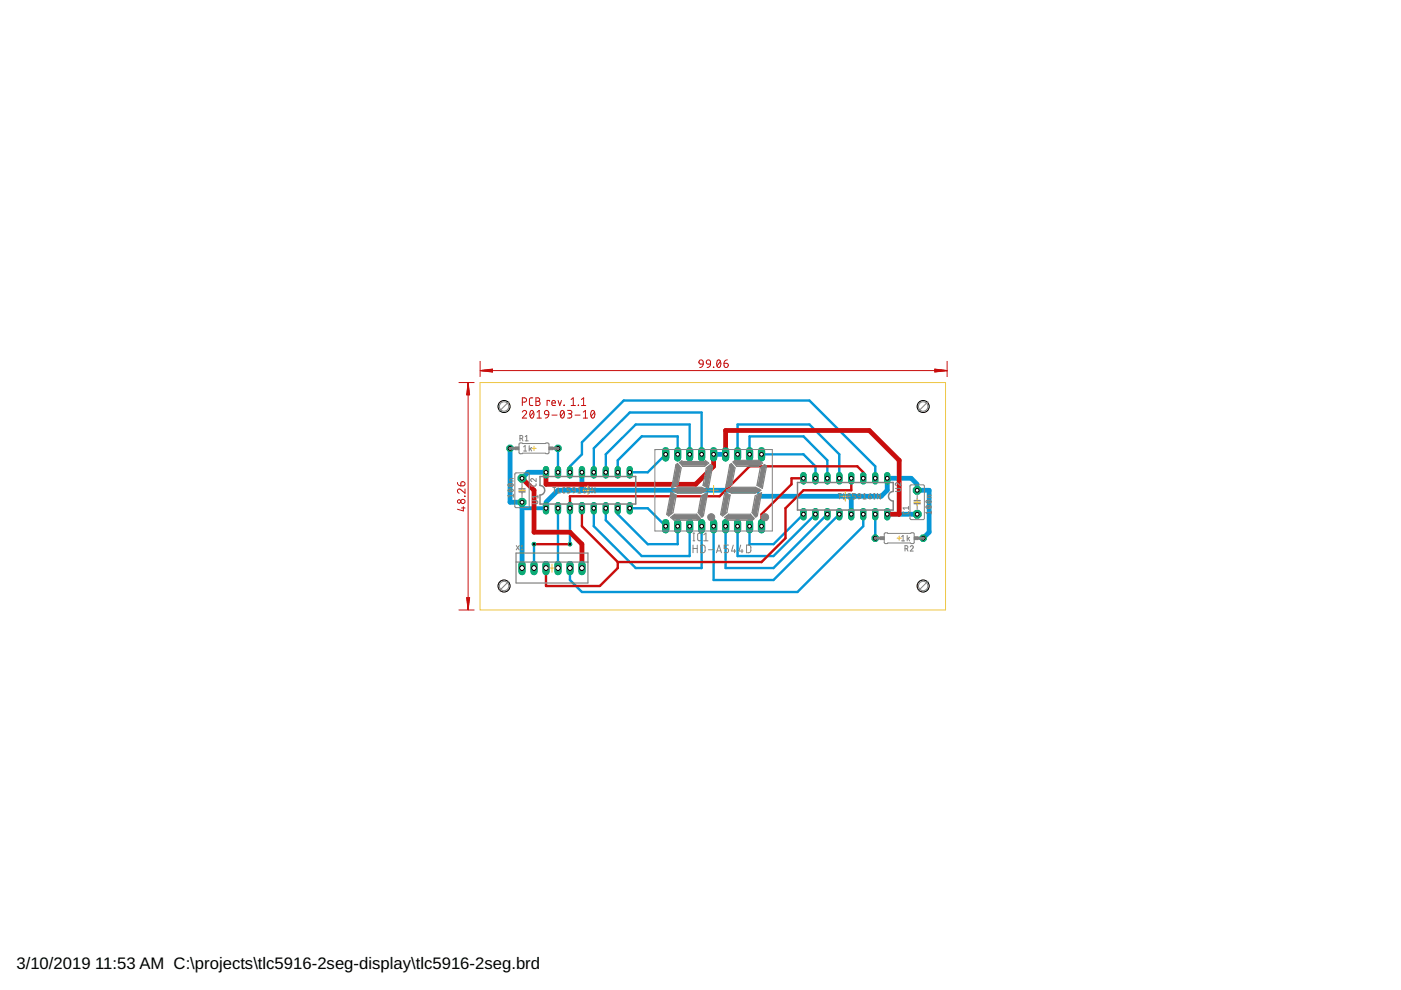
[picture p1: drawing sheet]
<svg xmlns="http://www.w3.org/2000/svg" width="297mm" height="210mm" viewBox="0 0 297 210" stroke-linecap="round" stroke-linejoin="round" font-family="sans-serif">
<defs><g id="words">
<g font-size="3.5">
<text x="3.5" y="205.4">3/10/2019</text>
<text x="20.2" y="205.4">11:53 AM C:\projects\tlc5916-2seg-display\tlc5916-2seg.brd</text>
</g>
</g></defs>
<path d="M108.1 95.1v11.4h2.6v13.9M151.3 96.3h2.5M115.8 100.1h-3.8l-1.3 1.3M123.4 100.1v3.8M160.2 103.9h-41.9l-2.5 2.6M180.5 105.2v3.8M188.1 109h6.4M194.5 103.9h2.5v8.9l-1.3 1.3M194.5 102.7l-1.3-1.3h-5.1v2.5l-1.3 1.3h-25.3" fill="none" stroke="#0696d7" stroke-width="1"/>
<path d="M110.7 107.8h5.1" fill="none" stroke="#0696d7" stroke-width=".83"/>
<g fill="none" stroke="#0696d7" stroke-width=".51">
<path d="M118.3 95.1v5M141.1 96.3l-3.8 3.8h-3.8M143.7 96.3v-3.8h-7.6l-5.1 5.1v2.5M146.2 96.3v-6.3h-11.4l-6.4 6.3v3.8M148.8 96.3v-8.8h-15.3l-7.6 7.6v5M156.4 96.3v-6.3h15.2l6.3 6.3v5.1M158.9 96.3v-3.8h11.4l5.1 5.1v3.8M161.5 96.3h8.8l2.6 2.6v2.5M113.2 115.4v5M115.8 106.5v1.3M118.3 107.8v12.6M120.8 100.1v-1.2l2.6-2.6v-2.5l8.8-8.9h39.4l14 14v2.5"/>
<path d="M120.8 107.8v7.6M125.9 107.8v3.8l8.9 8.8h14v-8.8M128.4 107.8v2.5l7.7 7.6h10.1v-6.3M131 107.8v1.2l6.3 6.4h6.4v-3.8M133.5 107.8h3.8l3.8 3.8M160.2 103.9l1.3 1.3M170.3 109l-6.3 6.4h-5.1v-3.8M172.9 109l-8.9 8.9h-7.6v-6.3M175.4 109l-11.4 11.4h-10.2v-8.8M177.9 109l-13.9 14h-12.7v-11.4M183 109v2.6l-13.9 13.9h-45.7l-2.6-2.5v-2.6M185.6 109v5.1"/>
<path d="M194.5 102.7v1.2"/>
</g>
<circle cx="194.5" cy="109" r=".87" fill="#0dab76" stroke="#0dab76" stroke-width=".21"/>
<circle cx="194.5" cy="109" r=".4" fill="#fff" stroke="#000" stroke-width=".21"/>
<circle cx="194.5" cy="103.9" r=".87" fill="#0dab76" stroke="#0dab76" stroke-width=".21"/>
<circle cx="194.5" cy="103.9" r=".4" fill="#fff" stroke="#000" stroke-width=".21"/>
<circle cx="110.7" cy="101.4" r=".87" fill="#0dab76" stroke="#0dab76" stroke-width=".21"/>
<circle cx="110.7" cy="101.4" r=".4" fill="#fff" stroke="#000" stroke-width=".21"/>
<circle cx="110.7" cy="106.5" r=".87" fill="#0dab76" stroke="#0dab76" stroke-width=".21"/>
<circle cx="110.7" cy="106.5" r=".4" fill="#fff" stroke="#000" stroke-width=".21"/>
<path d="M141.1 110.8v1.5" fill="none" stroke="#0dab76" stroke-width="1.5"/>
<circle cx="141.1" cy="111.6" r=".4" fill="#fff" stroke="#000" stroke-width=".21"/>
<path d="M143.7 110.8v1.5" fill="none" stroke="#0dab76" stroke-width="1.5"/>
<circle cx="143.7" cy="111.6" r=".4" fill="#fff" stroke="#000" stroke-width=".21"/>
<path d="M146.2 110.8v1.5" fill="none" stroke="#0dab76" stroke-width="1.5"/>
<circle cx="146.2" cy="111.6" r=".4" fill="#fff" stroke="#000" stroke-width=".21"/>
<path d="M148.8 110.8v1.5" fill="none" stroke="#0dab76" stroke-width="1.5"/>
<circle cx="148.8" cy="111.6" r=".4" fill="#fff" stroke="#000" stroke-width=".21"/>
<path d="M151.3 110.8v1.5" fill="none" stroke="#0dab76" stroke-width="1.5"/>
<circle cx="151.3" cy="111.6" r=".4" fill="#fff" stroke="#000" stroke-width=".21"/>
<path d="M153.8 110.8v1.5" fill="none" stroke="#0dab76" stroke-width="1.5"/>
<circle cx="153.8" cy="111.6" r=".4" fill="#fff" stroke="#000" stroke-width=".21"/>
<path d="M156.4 110.8v1.5" fill="none" stroke="#0dab76" stroke-width="1.5"/>
<circle cx="156.4" cy="111.6" r=".4" fill="#fff" stroke="#000" stroke-width=".21"/>
<path d="M158.9 110.8v1.5" fill="none" stroke="#0dab76" stroke-width="1.5"/>
<circle cx="158.9" cy="111.6" r=".4" fill="#fff" stroke="#000" stroke-width=".21"/>
<path d="M161.5 110.8v1.5" fill="none" stroke="#0dab76" stroke-width="1.5"/>
<circle cx="161.5" cy="111.6" r=".4" fill="#fff" stroke="#000" stroke-width=".21"/>
<path d="M161.5 95.6v1.5" fill="none" stroke="#0dab76" stroke-width="1.5"/>
<circle cx="161.5" cy="96.3" r=".4" fill="#fff" stroke="#000" stroke-width=".21"/>
<path d="M158.9 95.6v1.5" fill="none" stroke="#0dab76" stroke-width="1.5"/>
<circle cx="158.9" cy="96.3" r=".4" fill="#fff" stroke="#000" stroke-width=".21"/>
<path d="M156.4 95.6v1.5" fill="none" stroke="#0dab76" stroke-width="1.5"/>
<circle cx="156.4" cy="96.3" r=".4" fill="#fff" stroke="#000" stroke-width=".21"/>
<path d="M153.8 95.6v1.5" fill="none" stroke="#0dab76" stroke-width="1.5"/>
<circle cx="153.8" cy="96.3" r=".4" fill="#fff" stroke="#000" stroke-width=".21"/>
<path d="M151.3 95.6v1.5" fill="none" stroke="#0dab76" stroke-width="1.5"/>
<circle cx="151.3" cy="96.3" r=".4" fill="#fff" stroke="#000" stroke-width=".21"/>
<path d="M148.8 95.6v1.5" fill="none" stroke="#0dab76" stroke-width="1.5"/>
<circle cx="148.8" cy="96.3" r=".4" fill="#fff" stroke="#000" stroke-width=".21"/>
<path d="M146.2 95.6v1.5" fill="none" stroke="#0dab76" stroke-width="1.5"/>
<circle cx="146.2" cy="96.3" r=".4" fill="#fff" stroke="#000" stroke-width=".21"/>
<path d="M143.7 95.6v1.5" fill="none" stroke="#0dab76" stroke-width="1.5"/>
<circle cx="143.7" cy="96.3" r=".4" fill="#fff" stroke="#000" stroke-width=".21"/>
<path d="M141.1 95.6v1.5" fill="none" stroke="#0dab76" stroke-width="1.5"/>
<circle cx="141.1" cy="96.3" r=".4" fill="#fff" stroke="#000" stroke-width=".21"/>
<circle cx="108.1" cy="95.1" r=".71" fill="#0dab76" stroke="#0dab76" stroke-width=".21"/>
<circle cx="108.1" cy="95.1" r=".4" fill="#fff" stroke="#000" stroke-width=".21"/>
<circle cx="118.3" cy="95.1" r=".71" fill="#0dab76" stroke="#0dab76" stroke-width=".21"/>
<circle cx="118.3" cy="95.1" r=".4" fill="#fff" stroke="#000" stroke-width=".21"/>
<circle cx="195.7" cy="114.1" r=".71" fill="#0dab76" stroke="#0dab76" stroke-width=".21"/>
<circle cx="195.7" cy="114.1" r=".4" fill="#fff" stroke="#000" stroke-width=".21"/>
<circle cx="185.6" cy="114.1" r=".71" fill="#0dab76" stroke="#0dab76" stroke-width=".21"/>
<circle cx="185.6" cy="114.1" r=".4" fill="#fff" stroke="#000" stroke-width=".21"/>
<path d="M115.8 107.1v1.3" fill="none" stroke="#0dab76" stroke-width="1.3"/>
<circle cx="115.8" cy="107.8" r=".4" fill="#fff" stroke="#000" stroke-width=".21"/>
<path d="M118.3 107.1v1.3" fill="none" stroke="#0dab76" stroke-width="1.3"/>
<circle cx="118.3" cy="107.8" r=".4" fill="#fff" stroke="#000" stroke-width=".21"/>
<path d="M120.8 107.1v1.3" fill="none" stroke="#0dab76" stroke-width="1.3"/>
<circle cx="120.8" cy="107.8" r=".4" fill="#fff" stroke="#000" stroke-width=".21"/>
<path d="M123.4 107.1v1.3" fill="none" stroke="#0dab76" stroke-width="1.3"/>
<circle cx="123.4" cy="107.8" r=".4" fill="#fff" stroke="#000" stroke-width=".21"/>
<path d="M125.9 107.1v1.3" fill="none" stroke="#0dab76" stroke-width="1.3"/>
<circle cx="125.9" cy="107.8" r=".4" fill="#fff" stroke="#000" stroke-width=".21"/>
<path d="M128.4 107.1v1.3" fill="none" stroke="#0dab76" stroke-width="1.3"/>
<circle cx="128.4" cy="107.8" r=".4" fill="#fff" stroke="#000" stroke-width=".21"/>
<path d="M131 107.1v1.3" fill="none" stroke="#0dab76" stroke-width="1.3"/>
<circle cx="131" cy="107.8" r=".4" fill="#fff" stroke="#000" stroke-width=".21"/>
<path d="M133.5 107.1v1.3" fill="none" stroke="#0dab76" stroke-width="1.3"/>
<circle cx="133.5" cy="107.8" r=".4" fill="#fff" stroke="#000" stroke-width=".21"/>
<path d="M133.5 99.5v1.3" fill="none" stroke="#0dab76" stroke-width="1.3"/>
<circle cx="133.5" cy="100.1" r=".4" fill="#fff" stroke="#000" stroke-width=".21"/>
<path d="M131 99.5v1.3" fill="none" stroke="#0dab76" stroke-width="1.3"/>
<circle cx="131" cy="100.1" r=".4" fill="#fff" stroke="#000" stroke-width=".21"/>
<path d="M128.4 99.5v1.3" fill="none" stroke="#0dab76" stroke-width="1.3"/>
<circle cx="128.4" cy="100.1" r=".4" fill="#fff" stroke="#000" stroke-width=".21"/>
<path d="M125.9 99.5v1.3" fill="none" stroke="#0dab76" stroke-width="1.3"/>
<circle cx="125.9" cy="100.1" r=".4" fill="#fff" stroke="#000" stroke-width=".21"/>
<path d="M123.4 99.5v1.3" fill="none" stroke="#0dab76" stroke-width="1.3"/>
<circle cx="123.4" cy="100.1" r=".4" fill="#fff" stroke="#000" stroke-width=".21"/>
<path d="M120.8 99.5v1.3" fill="none" stroke="#0dab76" stroke-width="1.3"/>
<circle cx="120.8" cy="100.1" r=".4" fill="#fff" stroke="#000" stroke-width=".21"/>
<path d="M118.3 99.5v1.3" fill="none" stroke="#0dab76" stroke-width="1.3"/>
<circle cx="118.3" cy="100.1" r=".4" fill="#fff" stroke="#000" stroke-width=".21"/>
<path d="M115.8 99.5v1.3" fill="none" stroke="#0dab76" stroke-width="1.3"/>
<circle cx="115.8" cy="100.1" r=".4" fill="#fff" stroke="#000" stroke-width=".21"/>
<path d="M188.1 100.8v1.3" fill="none" stroke="#0dab76" stroke-width="1.3"/>
<circle cx="188.1" cy="101.4" r=".4" fill="#fff" stroke="#000" stroke-width=".21"/>
<path d="M185.6 100.8v1.3" fill="none" stroke="#0dab76" stroke-width="1.3"/>
<circle cx="185.6" cy="101.4" r=".4" fill="#fff" stroke="#000" stroke-width=".21"/>
<path d="M183 100.8v1.3" fill="none" stroke="#0dab76" stroke-width="1.3"/>
<circle cx="183" cy="101.4" r=".4" fill="#fff" stroke="#000" stroke-width=".21"/>
<path d="M180.5 100.8v1.3" fill="none" stroke="#0dab76" stroke-width="1.3"/>
<circle cx="180.5" cy="101.4" r=".4" fill="#fff" stroke="#000" stroke-width=".21"/>
<path d="M177.9 100.8v1.3" fill="none" stroke="#0dab76" stroke-width="1.3"/>
<circle cx="177.9" cy="101.4" r=".4" fill="#fff" stroke="#000" stroke-width=".21"/>
<path d="M175.4 100.8v1.3" fill="none" stroke="#0dab76" stroke-width="1.3"/>
<circle cx="175.4" cy="101.4" r=".4" fill="#fff" stroke="#000" stroke-width=".21"/>
<path d="M172.9 100.8v1.3" fill="none" stroke="#0dab76" stroke-width="1.3"/>
<circle cx="172.9" cy="101.4" r=".4" fill="#fff" stroke="#000" stroke-width=".21"/>
<path d="M170.3 100.8v1.3" fill="none" stroke="#0dab76" stroke-width="1.3"/>
<circle cx="170.3" cy="101.4" r=".4" fill="#fff" stroke="#000" stroke-width=".21"/>
<path d="M170.3 108.4v1.3" fill="none" stroke="#0dab76" stroke-width="1.3"/>
<circle cx="170.3" cy="109" r=".4" fill="#fff" stroke="#000" stroke-width=".21"/>
<path d="M172.9 108.4v1.3" fill="none" stroke="#0dab76" stroke-width="1.3"/>
<circle cx="172.9" cy="109" r=".4" fill="#fff" stroke="#000" stroke-width=".21"/>
<path d="M175.4 108.4v1.3" fill="none" stroke="#0dab76" stroke-width="1.3"/>
<circle cx="175.4" cy="109" r=".4" fill="#fff" stroke="#000" stroke-width=".21"/>
<path d="M177.9 108.4v1.3" fill="none" stroke="#0dab76" stroke-width="1.3"/>
<circle cx="177.9" cy="109" r=".4" fill="#fff" stroke="#000" stroke-width=".21"/>
<path d="M180.5 108.4v1.3" fill="none" stroke="#0dab76" stroke-width="1.3"/>
<circle cx="180.5" cy="109" r=".4" fill="#fff" stroke="#000" stroke-width=".21"/>
<path d="M183 108.4v1.3" fill="none" stroke="#0dab76" stroke-width="1.3"/>
<circle cx="183" cy="109" r=".4" fill="#fff" stroke="#000" stroke-width=".21"/>
<path d="M185.6 108.4v1.3" fill="none" stroke="#0dab76" stroke-width="1.3"/>
<circle cx="185.6" cy="109" r=".4" fill="#fff" stroke="#000" stroke-width=".21"/>
<path d="M188.1 108.4v1.3" fill="none" stroke="#0dab76" stroke-width="1.3"/>
<circle cx="188.1" cy="109" r=".4" fill="#fff" stroke="#000" stroke-width=".21"/>
<path d="M110.7 119.7v1.5" fill="none" stroke="#0dab76" stroke-width="1.5"/>
<circle cx="110.7" cy="120.4" r=".51" fill="#fff" stroke="#000" stroke-width=".21"/>
<path d="M113.2 119.7v1.5" fill="none" stroke="#0dab76" stroke-width="1.5"/>
<circle cx="113.2" cy="120.4" r=".51" fill="#fff" stroke="#000" stroke-width=".21"/>
<path d="M115.8 119.7v1.5" fill="none" stroke="#0dab76" stroke-width="1.5"/>
<circle cx="115.8" cy="120.4" r=".51" fill="#fff" stroke="#000" stroke-width=".21"/>
<path d="M118.3 119.7v1.5" fill="none" stroke="#0dab76" stroke-width="1.5"/>
<circle cx="118.3" cy="120.4" r=".51" fill="#fff" stroke="#000" stroke-width=".21"/>
<path d="M120.8 119.7v1.5" fill="none" stroke="#0dab76" stroke-width="1.5"/>
<circle cx="120.8" cy="120.4" r=".51" fill="#fff" stroke="#000" stroke-width=".21"/>
<path d="M123.4 119.7v1.5" fill="none" stroke="#0dab76" stroke-width="1.5"/>
<circle cx="123.4" cy="120.4" r=".51" fill="#fff" stroke="#000" stroke-width=".21"/>
<circle cx="113.2" cy="115.4" r=".38" fill="#0dab76" stroke="#0dab76" stroke-width=".21"/>
<circle cx="113.2" cy="115.4" r=".17" fill="#fff" stroke="#000" stroke-width=".21"/>
<circle cx="120.8" cy="115.4" r=".38" fill="#0dab76" stroke="#0dab76" stroke-width=".21"/>
<circle cx="120.8" cy="115.4" r=".17" fill="#fff" stroke="#000" stroke-width=".21"/>
<g fill="none" stroke="#c90d0c" stroke-width=".21">
<path d="M101.8 76.6v3.2M101.9 78.6h98.8M101.9 78.6l2.5-.3v.6zM101.9 78.6l2.5 .1M101.9 78.6l2.5 .2M104.4 78.4l-2.5 .2M104.4 78.3l-2.5 .3M148.3 76.4l.3-.1 .3 .1 .2 .8-.8-.1-.1-.3zM149.1 77.2l-.3 .6-.4 .1M149.9 76.4l.3-.1 .3 .1 .1 .8-.7-.1-.1-.3zM150.6 77.2l-.3 .6-.4 .1M151.3 77.8v.1z"/>
<path d="M152.1 76.4l.3-.1a.93 .93 0 0 1 0 1.6 1.02 1.02 0 0 1-.3-1.5zM152.7 76.7l-.7 .9M153.5 77h.5a.45 .45 0 0 1 .4 .5 .45 .45 0 0 1-.5 .4 .45 .45 0 0 1-.4-.4zM154.2 76.3l-.6 .3-.1 .4M198.2 78.3l2.5 .3-2.5 .3zM198.2 78.4l2.5 .2M198.2 78.3l2.5 .3M200.7 78.6l-2.5 .1M200.7 78.6l-2.5 .2M200.8 76.6v3.2M97.3 81.1h3.2M99.3 81.2v48.1"/>
<path d="M99.3 81.2l.3 2.5h-.7zM99.3 81.2l-.2 2.5M99.3 81.2l.1 2.5M99.3 81.2l-.3 2.5M99.3 81.2l.2 2.5M110.7 85.3h.5a.46 .46 0 0 0 .5-.5 .46 .46 0 0 0-.5-.5h-.5v1.7M110.7 87.4a.45 .45 0 0 1 .7-.4 .45 .45 0 0 1 .1 .7l-.8 .9h1M112.5 87.1l.3-.1a.97 .97 0 0 1 0 1.6 1.02 1.02 0 0 1-.3-1.5zM113 84.3l-.5 .1-.3 .3 .1 1.1 .2 .2h.5M113.1 87.4l-.7 .9M113.6 84.3h.5a.37 .37 0 0 1 .3 .4 .37 .37 0 0 1-.3 .4 .44 .44 0 0 1 .4 .4 .44 .44 0 0 1-.4 .5h-.5zM113.6 85.1h.5"/>
<path d="M113.9 88.6h.9M113.9 87.4l.4-.4v1.6M115.6 87.2l.3-.2 .3 .2 .2 .7-.9-.1-.1-.3zM116.4 87.9l-.4 .6-.4 .1M116.5 85.1v-.2h-.5v1.1M117 85.4h.8a.39 .39 0 0 0-.3-.5 .39 .39 0 0 0-.5 .4l.1 .6 .7 .1M117 88h1.1M118.3 84.9l.4 1.1 .3-1.1M119 87.1l.2-.1a.97 .97 0 0 1 0 1.6 1.02 1.02 0 0 1-.2-1.5zM119.6 85.9l.1 .1zM119.6 87.4l-.7 .9M120.3 87h.6a.36 .36 0 0 1 .3 .4 .36 .36 0 0 1-.3 .3h-.4"/>
<path d="M120.8 87.7a.46 .46 0 0 1 .4 .5 .46 .46 0 0 1-.4 .4h-.5M121.1 86h.9M121.1 84.7l.4-.4v1.7M121.9 88h1.1M122.6 85.9l.1 .1zM123.3 86h.9M123.3 84.7l.4-.4v1.7M123.7 88.6h.9M123.7 87.4l.4-.4v1.6M125.4 87.1l.3-.1a.97 .97 0 0 1 0 1.6 1.02 1.02 0 0 1-.3-1.5zM126 87.4l-.7 .9M97 102.3l.1 .4 .6 .3"/>
<path d="M97.8 102.2a.46 .46 0 0 1 .7 .2 .46 .46 0 0 1-.4 .6h-.4zM97.9 107.7h.7M98.2 107.4v.9l-1.2-.3M98.5 105.2l.1 .1zM98.6 103.7v.9l-.9-.8a.44 .44 0 0 0-.7 .2 .44 .44 0 0 0 .3 .6M97.3 129.3h3.2M98.9 126.7h.7l-.3 2.6zM99 126.7l.3 2.6M99.1 126.7l.2 2.6M99.4 126.7l-.1 2.6M99.5 126.7l-.2 2.6"/>
<circle cx="97.3" cy="106.3" r=".36"/>
<circle cx="98.1" cy="106.3" r=".45"/>
</g>
<path d="M151.3 96.3v2.6l-3.8 3.8h-31.7v-2.6M153.8 96.3v-5h30.5l6.3 6.3v11.4h-2.5M110.7 101.4l2.5 2.5v8.9h7.6l2.6 2.6v5" fill="none" stroke="#c90d0c" stroke-width="1"/>
<path d="M113.2 115.4h7.6M123.4 107.8v3.8l7.6 7.6M131 119.2v1.2l-3.8 3.8h-11.4v-3.8M170.3 101.4h-2.5v1.3l-6.3 6.3v2.6M180.5 101.4v2.5h-10.2l-3.8 3.9v6.3l-5 5.1h-30.5M183 101.4v-1.3l-1.2-1.2h-22.9l-6.3 6.3h-31.8v2.6" fill="none" stroke="#c90d0c" stroke-width=".51"/>
<circle cx="194.5" cy="109" r=".87" fill="#0dab76" stroke="#0dab76" stroke-width=".21"/>
<circle cx="194.5" cy="109" r=".4" fill="#fff" stroke="#000" stroke-width=".21"/>
<circle cx="194.5" cy="103.9" r=".87" fill="#0dab76" stroke="#0dab76" stroke-width=".21"/>
<circle cx="194.5" cy="103.9" r=".4" fill="#fff" stroke="#000" stroke-width=".21"/>
<circle cx="110.7" cy="101.4" r=".87" fill="#0dab76" stroke="#0dab76" stroke-width=".21"/>
<circle cx="110.7" cy="101.4" r=".4" fill="#fff" stroke="#000" stroke-width=".21"/>
<circle cx="110.7" cy="106.5" r=".87" fill="#0dab76" stroke="#0dab76" stroke-width=".21"/>
<circle cx="110.7" cy="106.5" r=".4" fill="#fff" stroke="#000" stroke-width=".21"/>
<path d="M141.1 110.8v1.5" fill="none" stroke="#0dab76" stroke-width="1.5"/>
<circle cx="141.1" cy="111.6" r=".4" fill="#fff" stroke="#000" stroke-width=".21"/>
<path d="M143.7 110.8v1.5" fill="none" stroke="#0dab76" stroke-width="1.5"/>
<circle cx="143.7" cy="111.6" r=".4" fill="#fff" stroke="#000" stroke-width=".21"/>
<path d="M146.2 110.8v1.5" fill="none" stroke="#0dab76" stroke-width="1.5"/>
<circle cx="146.2" cy="111.6" r=".4" fill="#fff" stroke="#000" stroke-width=".21"/>
<path d="M148.8 110.8v1.5" fill="none" stroke="#0dab76" stroke-width="1.5"/>
<circle cx="148.8" cy="111.6" r=".4" fill="#fff" stroke="#000" stroke-width=".21"/>
<path d="M151.3 110.8v1.5" fill="none" stroke="#0dab76" stroke-width="1.5"/>
<circle cx="151.3" cy="111.6" r=".4" fill="#fff" stroke="#000" stroke-width=".21"/>
<path d="M153.8 110.8v1.5" fill="none" stroke="#0dab76" stroke-width="1.5"/>
<circle cx="153.8" cy="111.6" r=".4" fill="#fff" stroke="#000" stroke-width=".21"/>
<path d="M156.4 110.8v1.5" fill="none" stroke="#0dab76" stroke-width="1.5"/>
<circle cx="156.4" cy="111.6" r=".4" fill="#fff" stroke="#000" stroke-width=".21"/>
<path d="M158.9 110.8v1.5" fill="none" stroke="#0dab76" stroke-width="1.5"/>
<circle cx="158.9" cy="111.6" r=".4" fill="#fff" stroke="#000" stroke-width=".21"/>
<path d="M161.5 110.8v1.5" fill="none" stroke="#0dab76" stroke-width="1.5"/>
<circle cx="161.5" cy="111.6" r=".4" fill="#fff" stroke="#000" stroke-width=".21"/>
<path d="M161.5 95.6v1.5" fill="none" stroke="#0dab76" stroke-width="1.5"/>
<circle cx="161.5" cy="96.3" r=".4" fill="#fff" stroke="#000" stroke-width=".21"/>
<path d="M158.9 95.6v1.5" fill="none" stroke="#0dab76" stroke-width="1.5"/>
<circle cx="158.9" cy="96.3" r=".4" fill="#fff" stroke="#000" stroke-width=".21"/>
<path d="M156.4 95.6v1.5" fill="none" stroke="#0dab76" stroke-width="1.5"/>
<circle cx="156.4" cy="96.3" r=".4" fill="#fff" stroke="#000" stroke-width=".21"/>
<path d="M153.8 95.6v1.5" fill="none" stroke="#0dab76" stroke-width="1.5"/>
<circle cx="153.8" cy="96.3" r=".4" fill="#fff" stroke="#000" stroke-width=".21"/>
<path d="M151.3 95.6v1.5" fill="none" stroke="#0dab76" stroke-width="1.5"/>
<circle cx="151.3" cy="96.3" r=".4" fill="#fff" stroke="#000" stroke-width=".21"/>
<path d="M148.8 95.6v1.5" fill="none" stroke="#0dab76" stroke-width="1.5"/>
<circle cx="148.8" cy="96.3" r=".4" fill="#fff" stroke="#000" stroke-width=".21"/>
<path d="M146.2 95.6v1.5" fill="none" stroke="#0dab76" stroke-width="1.5"/>
<circle cx="146.2" cy="96.3" r=".4" fill="#fff" stroke="#000" stroke-width=".21"/>
<path d="M143.7 95.6v1.5" fill="none" stroke="#0dab76" stroke-width="1.5"/>
<circle cx="143.7" cy="96.3" r=".4" fill="#fff" stroke="#000" stroke-width=".21"/>
<path d="M141.1 95.6v1.5" fill="none" stroke="#0dab76" stroke-width="1.5"/>
<circle cx="141.1" cy="96.3" r=".4" fill="#fff" stroke="#000" stroke-width=".21"/>
<circle cx="108.1" cy="95.1" r=".71" fill="#0dab76" stroke="#0dab76" stroke-width=".21"/>
<circle cx="108.1" cy="95.1" r=".4" fill="#fff" stroke="#000" stroke-width=".21"/>
<circle cx="118.3" cy="95.1" r=".71" fill="#0dab76" stroke="#0dab76" stroke-width=".21"/>
<circle cx="118.3" cy="95.1" r=".4" fill="#fff" stroke="#000" stroke-width=".21"/>
<circle cx="195.7" cy="114.1" r=".71" fill="#0dab76" stroke="#0dab76" stroke-width=".21"/>
<circle cx="195.7" cy="114.1" r=".4" fill="#fff" stroke="#000" stroke-width=".21"/>
<circle cx="185.6" cy="114.1" r=".71" fill="#0dab76" stroke="#0dab76" stroke-width=".21"/>
<circle cx="185.6" cy="114.1" r=".4" fill="#fff" stroke="#000" stroke-width=".21"/>
<path d="M115.8 107.1v1.3" fill="none" stroke="#0dab76" stroke-width="1.3"/>
<circle cx="115.8" cy="107.8" r=".4" fill="#fff" stroke="#000" stroke-width=".21"/>
<path d="M118.3 107.1v1.3" fill="none" stroke="#0dab76" stroke-width="1.3"/>
<circle cx="118.3" cy="107.8" r=".4" fill="#fff" stroke="#000" stroke-width=".21"/>
<path d="M120.8 107.1v1.3" fill="none" stroke="#0dab76" stroke-width="1.3"/>
<circle cx="120.8" cy="107.8" r=".4" fill="#fff" stroke="#000" stroke-width=".21"/>
<path d="M123.4 107.1v1.3" fill="none" stroke="#0dab76" stroke-width="1.3"/>
<circle cx="123.4" cy="107.8" r=".4" fill="#fff" stroke="#000" stroke-width=".21"/>
<path d="M125.9 107.1v1.3" fill="none" stroke="#0dab76" stroke-width="1.3"/>
<circle cx="125.9" cy="107.8" r=".4" fill="#fff" stroke="#000" stroke-width=".21"/>
<path d="M128.4 107.1v1.3" fill="none" stroke="#0dab76" stroke-width="1.3"/>
<circle cx="128.4" cy="107.8" r=".4" fill="#fff" stroke="#000" stroke-width=".21"/>
<path d="M131 107.1v1.3" fill="none" stroke="#0dab76" stroke-width="1.3"/>
<circle cx="131" cy="107.8" r=".4" fill="#fff" stroke="#000" stroke-width=".21"/>
<path d="M133.5 107.1v1.3" fill="none" stroke="#0dab76" stroke-width="1.3"/>
<circle cx="133.5" cy="107.8" r=".4" fill="#fff" stroke="#000" stroke-width=".21"/>
<path d="M133.5 99.5v1.3" fill="none" stroke="#0dab76" stroke-width="1.3"/>
<circle cx="133.5" cy="100.1" r=".4" fill="#fff" stroke="#000" stroke-width=".21"/>
<path d="M131 99.5v1.3" fill="none" stroke="#0dab76" stroke-width="1.3"/>
<circle cx="131" cy="100.1" r=".4" fill="#fff" stroke="#000" stroke-width=".21"/>
<path d="M128.4 99.5v1.3" fill="none" stroke="#0dab76" stroke-width="1.3"/>
<circle cx="128.4" cy="100.1" r=".4" fill="#fff" stroke="#000" stroke-width=".21"/>
<path d="M125.9 99.5v1.3" fill="none" stroke="#0dab76" stroke-width="1.3"/>
<circle cx="125.9" cy="100.1" r=".4" fill="#fff" stroke="#000" stroke-width=".21"/>
<path d="M123.4 99.5v1.3" fill="none" stroke="#0dab76" stroke-width="1.3"/>
<circle cx="123.4" cy="100.1" r=".4" fill="#fff" stroke="#000" stroke-width=".21"/>
<path d="M120.8 99.5v1.3" fill="none" stroke="#0dab76" stroke-width="1.3"/>
<circle cx="120.8" cy="100.1" r=".4" fill="#fff" stroke="#000" stroke-width=".21"/>
<path d="M118.3 99.5v1.3" fill="none" stroke="#0dab76" stroke-width="1.3"/>
<circle cx="118.3" cy="100.1" r=".4" fill="#fff" stroke="#000" stroke-width=".21"/>
<path d="M115.8 99.5v1.3" fill="none" stroke="#0dab76" stroke-width="1.3"/>
<circle cx="115.8" cy="100.1" r=".4" fill="#fff" stroke="#000" stroke-width=".21"/>
<path d="M188.1 100.8v1.3" fill="none" stroke="#0dab76" stroke-width="1.3"/>
<circle cx="188.1" cy="101.4" r=".4" fill="#fff" stroke="#000" stroke-width=".21"/>
<path d="M185.6 100.8v1.3" fill="none" stroke="#0dab76" stroke-width="1.3"/>
<circle cx="185.6" cy="101.4" r=".4" fill="#fff" stroke="#000" stroke-width=".21"/>
<path d="M183 100.8v1.3" fill="none" stroke="#0dab76" stroke-width="1.3"/>
<circle cx="183" cy="101.4" r=".4" fill="#fff" stroke="#000" stroke-width=".21"/>
<path d="M180.5 100.8v1.3" fill="none" stroke="#0dab76" stroke-width="1.3"/>
<circle cx="180.5" cy="101.4" r=".4" fill="#fff" stroke="#000" stroke-width=".21"/>
<path d="M177.9 100.8v1.3" fill="none" stroke="#0dab76" stroke-width="1.3"/>
<circle cx="177.9" cy="101.4" r=".4" fill="#fff" stroke="#000" stroke-width=".21"/>
<path d="M175.4 100.8v1.3" fill="none" stroke="#0dab76" stroke-width="1.3"/>
<circle cx="175.4" cy="101.4" r=".4" fill="#fff" stroke="#000" stroke-width=".21"/>
<path d="M172.9 100.8v1.3" fill="none" stroke="#0dab76" stroke-width="1.3"/>
<circle cx="172.9" cy="101.4" r=".4" fill="#fff" stroke="#000" stroke-width=".21"/>
<path d="M170.3 100.8v1.3" fill="none" stroke="#0dab76" stroke-width="1.3"/>
<circle cx="170.3" cy="101.4" r=".4" fill="#fff" stroke="#000" stroke-width=".21"/>
<path d="M170.3 108.4v1.3" fill="none" stroke="#0dab76" stroke-width="1.3"/>
<circle cx="170.3" cy="109" r=".4" fill="#fff" stroke="#000" stroke-width=".21"/>
<path d="M172.9 108.4v1.3" fill="none" stroke="#0dab76" stroke-width="1.3"/>
<circle cx="172.9" cy="109" r=".4" fill="#fff" stroke="#000" stroke-width=".21"/>
<path d="M175.4 108.4v1.3" fill="none" stroke="#0dab76" stroke-width="1.3"/>
<circle cx="175.4" cy="109" r=".4" fill="#fff" stroke="#000" stroke-width=".21"/>
<path d="M177.9 108.4v1.3" fill="none" stroke="#0dab76" stroke-width="1.3"/>
<circle cx="177.9" cy="109" r=".4" fill="#fff" stroke="#000" stroke-width=".21"/>
<path d="M180.5 108.4v1.3" fill="none" stroke="#0dab76" stroke-width="1.3"/>
<circle cx="180.5" cy="109" r=".4" fill="#fff" stroke="#000" stroke-width=".21"/>
<path d="M183 108.4v1.3" fill="none" stroke="#0dab76" stroke-width="1.3"/>
<circle cx="183" cy="109" r=".4" fill="#fff" stroke="#000" stroke-width=".21"/>
<path d="M185.6 108.4v1.3" fill="none" stroke="#0dab76" stroke-width="1.3"/>
<circle cx="185.6" cy="109" r=".4" fill="#fff" stroke="#000" stroke-width=".21"/>
<path d="M188.1 108.4v1.3" fill="none" stroke="#0dab76" stroke-width="1.3"/>
<circle cx="188.1" cy="109" r=".4" fill="#fff" stroke="#000" stroke-width=".21"/>
<path d="M110.7 119.7v1.5" fill="none" stroke="#0dab76" stroke-width="1.5"/>
<circle cx="110.7" cy="120.4" r=".51" fill="#fff" stroke="#000" stroke-width=".21"/>
<path d="M113.2 119.7v1.5" fill="none" stroke="#0dab76" stroke-width="1.5"/>
<circle cx="113.2" cy="120.4" r=".51" fill="#fff" stroke="#000" stroke-width=".21"/>
<path d="M115.8 119.7v1.5" fill="none" stroke="#0dab76" stroke-width="1.5"/>
<circle cx="115.8" cy="120.4" r=".51" fill="#fff" stroke="#000" stroke-width=".21"/>
<path d="M118.3 119.7v1.5" fill="none" stroke="#0dab76" stroke-width="1.5"/>
<circle cx="118.3" cy="120.4" r=".51" fill="#fff" stroke="#000" stroke-width=".21"/>
<path d="M120.8 119.7v1.5" fill="none" stroke="#0dab76" stroke-width="1.5"/>
<circle cx="120.8" cy="120.4" r=".51" fill="#fff" stroke="#000" stroke-width=".21"/>
<path d="M123.4 119.7v1.5" fill="none" stroke="#0dab76" stroke-width="1.5"/>
<circle cx="123.4" cy="120.4" r=".51" fill="#fff" stroke="#000" stroke-width=".21"/>
<circle cx="113.2" cy="115.4" r=".38" fill="#0dab76" stroke="#0dab76" stroke-width=".21"/>
<circle cx="113.2" cy="115.4" r=".17" fill="#fff" stroke="#000" stroke-width=".21"/>
<circle cx="120.8" cy="115.4" r=".38" fill="#0dab76" stroke="#0dab76" stroke-width=".21"/>
<circle cx="120.8" cy="115.4" r=".17" fill="#fff" stroke="#000" stroke-width=".21"/>
<path d="M110 103.7h1.3M110 104.3h1.3M114.5 101h20.3v5.9h-20.3v-1.9a1.02 1.02 0 0 0 1-1.1 1.02 1.02 0 0 0-1-1zM169.1 102.3h20.3v1.9a1.02 1.02 0 0 0-1 1 1.02 1.02 0 0 0 1 1v1.9h-20.3zM193.8 106.8h1.3M193.8 106.2h1.3" fill="none" stroke="#808080" stroke-width=".32"/>
<g fill="none" stroke="#808080" stroke-width=".21">
<path d="M110.1 94l6.1-.1 .2 .3v1.9l-.3 .1-.5-.1-5.4 .1-.2-.3zM110.2 93l.6-.1v-.4l-.6-.2v1.2M110.6 93l.3 .5M111 94.7l.3-.2v1.1M111 95.6h.7M111.4 92.6l.3-.3v1.2M111.4 93.5h.6M112.2 94.5v1.1M112.4 95.1l.3 .5M112.7 94.9l-.5 .3M138.9 95.3h24.8v17.3h-24.8zM107.8 103.8a.63 .63 0 0 1 1 .3 .63 .63 0 0 1-1.1-.2z"/>
<path d="M107.8 102.7a.63 .63 0 0 1 1 .2 .63 .63 0 0 1-1.1-.2zM107.9 103.7l.7 .5M107.9 102.6l.7 .5M108.8 101.5h-.6l-.1 .2v.3h.7M108.8 105.1h-1.1l.2 .3M108.8 104.8v.6M109.2 100.4l2.8-.1 .2 .1v7l-.2 .2h-2.6l-.2-.1zM109.5 115.7l.6 .9M110.1 115.7l-.6 .9M110.4 115.9l.3-.2v.9M110.4 116.6h.5M110.7 102.4v1.3"/>
<path d="M110.7 104.3v1.2M112.5 102.6l.1 .4 .2 .1 .8-.1 .1-.4M112.9 106.2h1l.1 .2-.1 .4h-1M113.7 101.5v.6l-.7-.5a.31 .31 0 0 0-.5 .1 .31 .31 0 0 0 .3 .4M114 105.3h-1.1l.3 .3M114 105v.6M117.2 103.4h.7M117.5 103.4v1.1M118.3 103.4v1.1h.5M119.8 103.4h-.4l-.1 .2v.8l.5 .1M120.9 103.4h-.7v.5h.4a.32 .32 0 0 1 .3 .3 .32 .32 0 0 1-.3 .3h-.4M121.5 103.4h.4l.1 .6-.6-.1z"/>
<path d="M122 104l-.2 .4-.3 .1M122.5 104.5h.6M122.5 103.6l.3-.2v1.1M123.7 103.9h.3a.32 .32 0 0 1 .3 .3 .32 .32 0 0 1-.3 .3 .32 .32 0 0 1-.3-.3zM124.2 103.4l-.5 .2v.3M124.8 103.4h.2M124.8 104.5h.2M124.9 103.4v1.1M126.2 103.4v1.1l-.7-1.1v1.1M146.9 114.7h.4M146.9 113h.4M146.9 115.6v1.6"/>
<path d="M146.9 116.3h.9M147.1 113v1.7M147.8 115.6v1.6M148.6 115.6h.6l.3 .2v1l-.3 .4h-.6zM148.6 113l-.5 .1-.2 .3v1l.2 .2 .5 .1M149.2 114.7h.9M149.2 113.4l.5-.4v1.7M150.2 116.6h1.1M151.9 117.2l.5-1.6 .6 1.6M152 116.8h.8M154.5 115.6h-1v.7h.6a.46 .46 0 0 1 .4 .4 .46 .46 0 0 1-.4 .5h-.6M155.5 115.6l-.4 1.2h.9"/>
<path d="M155.7 116.5v.7M157 115.6l-.3 1.2h.9M157.3 116.5v.7M158.3 115.6h.6l.3 .2v1l-.3 .4h-.6zM177.7 104.6h.7M178 104.6v1.2M178.8 104.6v1.2h.5M180.3 104.6l-.4 .1-.1 .2v.7l.5 .2M181.4 104.6h-.7v.6h.4a.32 .32 0 0 1 .3 .3 .32 .32 0 0 1-.3 .3h-.4M182 104.7l.2-.1 .3 .2v.5l-.6-.2zM182.5 105.3l-.1 .3-.4 .2M183 105.8h.6"/>
<path d="M183 104.9l.3-.3v1.2M184.1 105.2h.4a.32 .32 0 0 1 .3 .3 .32 .32 0 0 1-.3 .3 .32 .32 0 0 1-.4-.3zM184.7 104.6l-.3 .2-.3 .4M185.3 104.6h.2M185.3 105.8h.2M185.4 104.6v1.2M186.6 104.6v1.2l-.6-1.2v1.2M187.6 113h6.1l.1 .2v1.9l-.2 .2-.5-.2-5.5 .1-.1-.2zM189.8 103.5l1 .1 .2 .2-.2 .3-1 .1M191 102.4v.6l-.7-.5a.31 .31 0 0 0-.5 .1 .31 .31 0 0 0 .3 .4M191.2 113.8l.3-.3v1.2M191.2 114.7h.6"/>
<path d="M191.5 108.5v.3l.2 .2 .8-.1 .1-.4M191.9 116.3l.5-.1v-.4l-.5-.1v1.1M192.3 116.3l.2 .5M192.3 113.5v1.2M192.6 114.1l.2 .6M192.6 107.4v.6M192.6 107.7h-1.1l.2 .3M192.8 113.9l-.5 .4M193 103l.2-.2h2.5l.3 .2v6.9l-.2 .3h-2.6l-.2-.2zM193 116a.32 .32 0 0 1 .4-.3 .32 .32 0 0 1 .1 .5l-.5 .6h.6M194.5 105v1.2M194.5 106.8v1.2"/>
<path d="M196.3 107.4a.63 .63 0 0 1 1.1 .2 .61 .61 0 0 1-.6 .2 .61 .61 0 0 1-.5-.4zM196.3 106.3a.63 .63 0 0 1 1.1 .1 .61 .61 0 0 1-.6 .3 .61 .61 0 0 1-.5-.4zM196.6 107.3l.6 .5M196.6 106.1l.6 .5M197.4 105h-.6l-.1 .2v.3h.7M197.4 108.6h-1.1l.3 .4M197.4 108.3v.7"/>
</g>
<g fill="none" stroke="#808080" stroke-width=".25">
<path d="M143.3 98.6l.3-.3 .8 .9-.6 3.6-1.4 .6zM149.5 97.6l.8 .6-.9 .7h-4.6l-.8-.9M149.8 99.2l.8-.7 .5 .3-.9 4.7-1.1-.6zM154.7 98.6l.3-.3 .9 .9-.7 3.6-1.4 .6zM155.4 98l.4-.4h5.1l.8 .6-.9 .7h-4.6zM161.2 99.2l.9-.7 .4 .3-.9 4.7-1.1-.6zM109.4 117.3h15.3v6.3h-15.3zM109.4 119.2h15.3M142.2 109.7l.8-.7h4.7l.8 .9-.5 .4h-5.1zM142.2 104.4l1.2 .6-.7 3.7-.9 .7-.4-.3zM142.5 103.9l1.3-.6h5l1.1 .6-1.3 .7h-4.9zM148.7 105.1l1.3-.6-.9 4.8-.3 .3-.8-.9z"/>
<path d="M153.6 109.7l.9-.7h4.6l.8 .9-.4 .4h-5.1zM153.7 104.4l1.1 .6-.7 3.7-.9 .7-.4-.3zM154 103.9l1.2-.6h5l1.1 .6-1.2 .7h-5zM160.1 105.1l1.4-.6-.9 4.8-.4 .3-.8-.9z"/>
</g>
<g fill="none" stroke="#808080" stroke-width="1">
<path d="M143.8 99.3l-.6 3.1M144.8 98.2h4.7M150.4 99.3l-.6 3.3M155.2 99.3l-.6 3.1M156.3 98.2h4.7M161.8 99.3l-.6 3.3M142.7 105.3l-.7 3.3M142.9 109.7h4.7M143.6 103.9h5.3M149.3 105.5l-.7 3.1M154.1 105.3l-.6 3.3M154.3 109.7h4.7"/>
<path d="M155 103.9h5.3M160.7 105.5l-.6 3.1"/>
</g>
<path d="M143.7 98.7l-.1 .2M155.1 98.7l-.1 .2M148.9 109l-.1 .2M160.3 109l-.1 .2" fill="none" stroke="#808080" stroke-width=".76"/>
<path d="M150.7 98.9l.1 .1M162.1 98.9l.1 .1M141.6 108.9l.2 .1M153.1 108.9l.1 .1" fill="none" stroke="#808080" stroke-width=".51"/>
<path d="M142.4 104.8l.6 .4M149.4 102.7l.6 .4M153.8 104.8l.7 .4M160.8 102.7l.7 .4" fill="none" stroke="#808080" stroke-width=".63"/>
<path d="M144.6 97.7l-.4 .4M156 97.7l-.4 .4" fill="none" stroke="#808080" stroke-width=".38"/>
<g fill="#808080" stroke="#808080" stroke-width=".21">
<circle cx="162.2" cy="109.7" r=".76"/>
<circle cx="150.8" cy="109.7" r=".76"/>
</g>
<g fill="#808080" stroke="#808080" stroke-width=".21">
<path d="M159.2 109.7h.6v.5h-.6z"/>
<path d="M160.8 104.7h.5v.5h-.5z"/>
<path d="M160.7 103.7h.4v.5h-.4z"/>
<path d="M154.2 103.8h.4v.3h-.4z"/>
<path d="M154 102.7h.5v.5h-.5z"/>
<path d="M162 109.5h.5v.3h-.5z"/>
<path d="M147.7 109.7h.7v.5h-.7z"/>
<path d="M149.4 104.7h.5v.5h-.5z"/>
<path d="M149.3 103.7h.3v.5h-.3z"/>
<path d="M142.8 103.8h.4v.3h-.4z"/>
<path d="M142.5 102.7h.5v.5h-.5z"/>
<path d="M150.5 109.5h.5v.3h-.5z"/>
<path d="M116.4 94.8h.8v.6h-.8z"/>
<path d="M109.2 94.8h.8v.6h-.8z"/>
<path d="M186.6 113.8h.9v.6h-.9z"/>
<path d="M193.8 113.8h.9v.6h-.9z"/>
</g>
<path d="M108.1 95.1h1.1M117.3 95.1h1M185.6 114.1h1M194.7 114.1h1" fill="none" stroke="#808080" stroke-width=".61"/>
<g fill="none" stroke="#afd134" stroke-width=".21">
<path d="M112.8 95.1h.9M113.2 94.6v.9M110 103.9h1.4M110.7 103.2v1.5M117 119.6v1.7M123.6 103.9h2.1M124.7 102.9v2.1M150.3 103.9h2M151.3 102.9v2.1M178.2 105.2h2M179.2 104.2v2M190.2 114.1h.9"/>
<path d="M190.6 113.6v1M193.7 106.5h1.5M194.5 105.8v1.4M116.2 120.4h1.7"/>
</g>
<g fill="none" stroke="#eec643" stroke-width=".21">
<path d="M101.8 81.1h98.7v48.2h-98.7z"/>
<circle cx="106.9" cy="86.2" r="1.27"/>
</g>
<circle cx="106.9" cy="86.2" r="1.27" fill="#fff" stroke="#000" stroke-width=".21"/>
<circle cx="106.9" cy="124.2" r="1.27" fill="none" stroke="#eec643" stroke-width=".21"/>
<circle cx="106.9" cy="124.2" r="1.27" fill="#fff" stroke="#000" stroke-width=".21"/>
<circle cx="195.7" cy="124.2" r="1.27" fill="none" stroke="#eec643" stroke-width=".21"/>
<circle cx="195.7" cy="124.2" r="1.27" fill="#fff" stroke="#000" stroke-width=".21"/>
<circle cx="195.7" cy="86.2" r="1.27" fill="none" stroke="#eec643" stroke-width=".21"/>
<circle cx="195.7" cy="86.2" r="1.27" fill="#fff" stroke="#000" stroke-width=".21"/>
<g fill="none" stroke="#808080" stroke-width=".21">
<path d="M107.9 85.2l-2 2M196.7 85.2l-2 2M107.9 123.2l-2 2.1M196.7 123.2l-2 2.1"/>
<circle cx="106.9" cy="86.2" r=".99"/>
<circle cx="195.7" cy="86.2" r=".99"/>
<circle cx="106.9" cy="124.2" r=".99"/>
<circle cx="195.7" cy="124.2" r=".99"/>
</g>
<use href="#words"/>
</svg>
